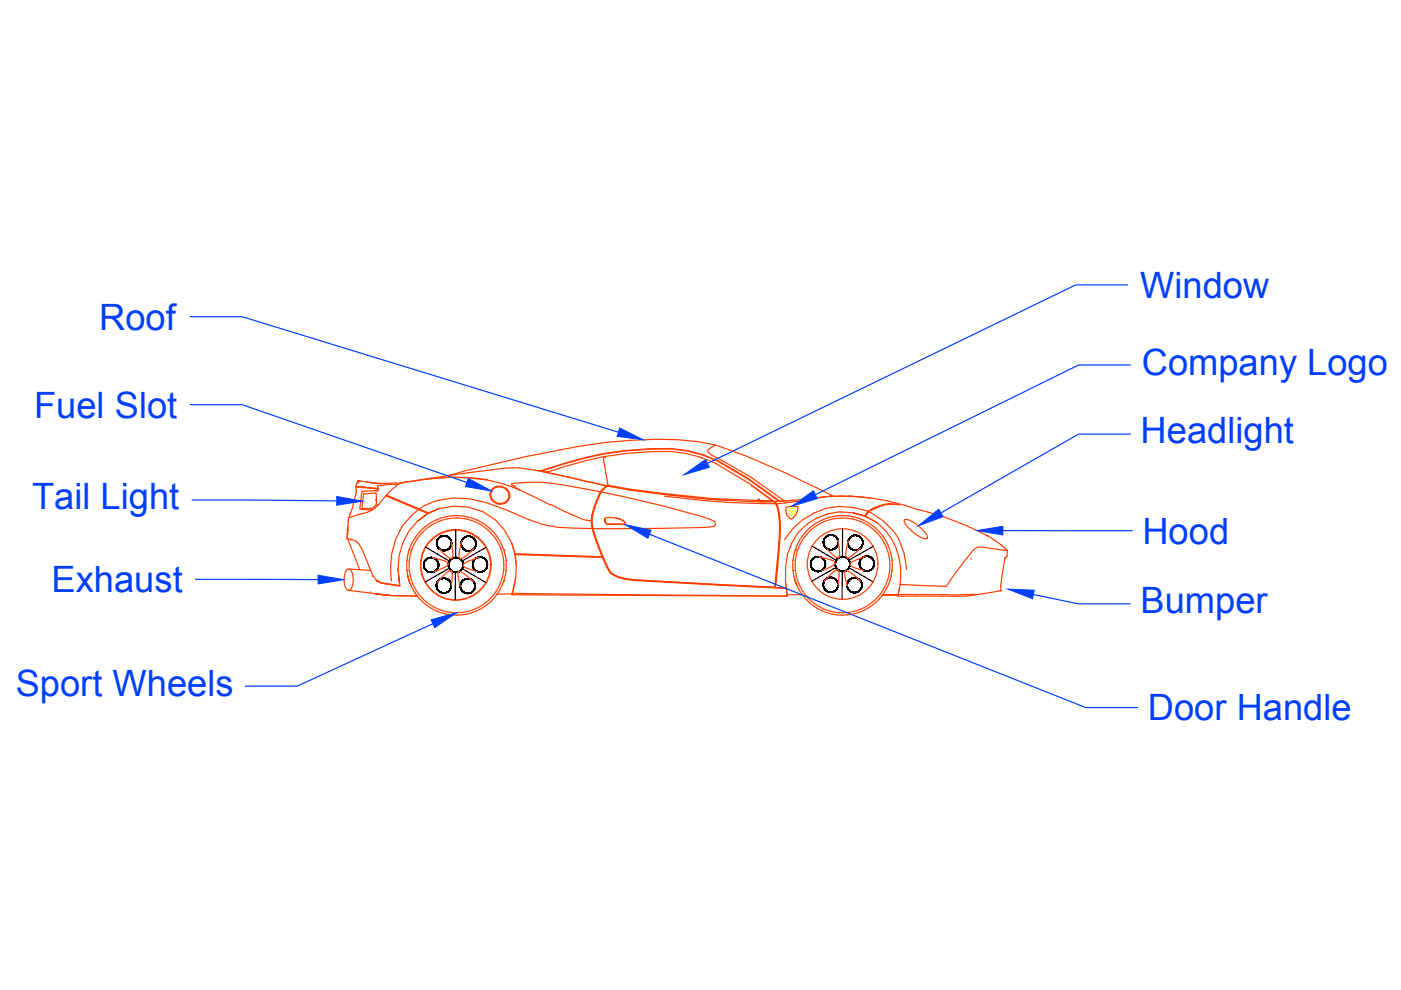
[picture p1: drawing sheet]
<svg xmlns="http://www.w3.org/2000/svg" width="297mm" height="210mm" viewBox="0 0 297 210" stroke-linecap="round" stroke-linejoin="round" font-family="sans-serif">
<defs><g id="words">
<g font-size="7.7" fill="#003fff">
<text x="241.7" y="63.1">Window</text>
<text x="21" y="69.9">Roof</text>
<text x="242.1" y="79.4">Company Logo</text>
<text x="7.2" y="88.6">Fuel Slot</text>
<text x="241.8" y="94">Headlight</text>
<text x="6.8" y="108">Tail Light</text>
<text x="242.2" y="115.2">Hood</text>
<text x="10.9" y="125.5">Exhaust</text>
<text x="241.8" y="130">Bumper</text>
<text x="3.3" y="147.6">Sport Wheels</text>
<text x="243.4" y="152.7">Door Handle</text>
</g>
</g></defs>
<!-- layer: 0 -->
<g fill="none" stroke="#ff3f00" stroke-width=".25">
<path d="M113.4 99.7l1.2 .1M114.4 99.9l14.2 3.1-1.3 1.2a85.4 85.4 0 0 0-14-2l-4.1 .3-.8 .2 1.9 1.2M114.4 99.9a21.6 21.6 0 0 0-7.4-.6l-15.7 2.1M114.4 99.9l1.6 .2M114.6 99.8a77.6 77.6 0 0 1 23.4-4.7 27.3 27.3 0 0 1 14.3 2.6l6.4 3.8 6.6 4.8M114.6 99.8v.1M114.7 99.9a75.2 75.2 0 0 1 27.6-4.7l3.5 .4 3.2 .9 3.2 1.3 6.4 3.8 6.5 4.7M114.9 99.9l1.1 .2 .3-.1M116.3 100a70.4 70.4 0 0 1 26-4.3l3.3 .4 3.1 .9 3 1.2 7.6 4.6 4.8 3.5M116.3 100l-.3 .1 12.7 2.9 .2-.2 .1 .1M127.9 97.1l1 5.7M128.4 97h-.3"/>
<path d="M148.6 97.2h.1M151.7 94.3a184.3 184.3 0 0 1 25 10.9M151.7 94.3l-1.5 1-.2 .5 .7 .6 2.1 1.1 6.6 3.8 6.9 4.9M151.7 94.3a59.4 59.4 0 0 0-18-.9 147.4 147.4 0 0 0-22 3.4l-12.9 3-3.9 1.1M73.5 114.2h.1M73.5 114.2h.3a3.2 3.2 0 0 1 2.9 2.1l2.3 5.7 .7 1 1.1 .6 4 .6M73.7 113h.1M73.7 113l-.1 1.2M73.7 114.2l2.6 6.6M73.7 112.5h.1M73.7 112.5l.1-.8-.3 2.5M73.7 112.5v.5"/>
<path d="M73.9 109.8l-.1 1.9M74.2 109.1h.1M74.3 114.5h.1M75.4 103.1l4.7 .5M75.4 103.1h.1M75.4 103.2l.2 1.1M75.6 104.3l-.9 3.4-.8 2.1M75.6 104.3h-.1M75.7 102.3l-.3 .8M75.9 101.9l-.2 .4h.3l.2-.3-.3-.1 1.8 .3M76.8 107.9l.2 .1M77.1 104.7l-.4 3.1h.8a1.9 1.9 0 0 0 2.3-.9l-.1-2.4-2.6 .2"/>
<path d="M77.7 102.2a8.9 8.9 0 0 0 3.5 .3M77.7 102.2l1.2 .2M78.5 108.2h.2M78.7 108.2h-.1M78.8 102.4h.1M78.9 102.4l2.3 .1M79.1 108l-.4 .2M79.6 106l.3 .2M79.9 107.3l-.3 .4a4.9 4.9 0 0 1-2.8 1.2l-2.9 .9M79.9 107.1v.2M80 104.1h.1M80.1 107.1l-.2 .2"/>
<path d="M80.1 106.9v.2M80.1 103.7h.1M80.1 103.6v.4h-.3a6.7 6.7 0 0 0-3.1 .4l-.4 3.6 2.4 .2M80.1 103.6l-4.7-.4 4.7 .5M80.1 103.6h.1M81.8 105.1l9 3.7M81.8 105.1l-1.7 2M81.8 105.1l6.9 2.9M81.9 105l.1 .1M82 105.1h-.2M84.5 102.7h-2l-2.4 .3v.6M84.9 102.4l-3.7 .1"/>
<path d="M84.9 102.4a11.5 11.5 0 0 0-3 2.6l7 2.9a14.2 14.2 0 0 1 10.6-2.2l3.5 .8 12 4.7 3.3 .6 7.2 .3-.2-1.6M84.9 102.4h.1M86.3 118.8h.1M86.3 118.8v2.2M86.7 116.6h.1M88.5 110.5a13.5 13.5 0 0 0-4.1 10.1M88.5 110.5l2.3-1.7zM88.7 108a15.4 15.4 0 0 0-5.7 15.1M88.7 108l2 .9M88.9 107.9l2 .9M88.9 112.8h.1M88.9 112.8a10.5 10.5 0 0 0-2.6 6"/>
<path d="M88.9 112.8a10.6 10.6 0 0 1 11.1-3 10.6 10.6 0 0 1 7.3 9M91.3 101.4l-.9 .2M91.3 101.4l-.1 .1M91.6 118.2l2.6 .7a.83 .83 0 0 1 .8 .8l-.8 .6-2.2 .9M93.2 107.8l-2.4 1a12.5 12.5 0 0 1 18.4 8.7M95.6 114.7l.4 2.6a.93 .93 0 0 1-.4 1.2l-.9-.6-1.6-1.6M97.8 114.8l-.5 2.6a.78 .78 0 0 0 .4 1.1l.9-.5 1.8-1.6M101.5 118.1l-2.6 1.1a.67 .67 0 0 0-.6 .9l1 .5 1.9 .6M103.3 101.7a55.6 55.6 0 0 0-18.4 .7 47 47 0 0 1 21.2 0 53.3 53.3 0 0 1 10.6 4.7M104.6 103.4a2.22 2.22 0 0 1 2.4-.1 2.22 2.22 0 0 1 1.1 2.1 2.14 2.14 0 0 1-2.7 1.4 2.14 2.14 0 0 1-1.4-2.8zM104.7 103.5a2.14 2.14 0 0 1 2.2-.1 2.14 2.14 0 0 1 1.1 2 2.05 2.05 0 0 1-2.6 1.3 2.05 2.05 0 0 1-1.3-2.6zM104.7 103.5a1.97 1.97 0 0 1 2.5 .1 1.97 1.97 0 0 1 .4 2.5 1.99 1.99 0 0 1-2.5 .4 1.99 1.99 0 0 1-.9-2.4z"/>
<path d="M106.8 116.6h.1M107.3 118.8h.1M107.3 118.8v2.2M108.5 115.2l.7 2.3M109.2 117.4l18.5 .6M109.2 117.5l.3 2.3-.2 2.6-.8 3.7M109.2 117.5l.3 2.3M109.2 117.5l18.6 .6M109.2 117.6l18.5 .6M109.2 103l-.4 .1M125.5 112.1l2.2 5.9M127.3 104.2a17.2 17.2 0 0 0-2 6.3l-1.7-.3-3.9-1.7-2.9-1.6"/>
<path d="M127.4 104.3a215.6 215.6 0 0 1 23.2 5.8l.9 .5 .2 .6-.4 .4-3 .3-8.5 .1-14.1 .1-.1-1.1a6 6 0 0 1 .4-3.1zM127.7 118l.1 .1M127.7 118.2l1.7 3.4 1.5 .8 1.7 .4 1.8 .3 32.3 1.7M127.8 118.1l1.7 3.4 1.4 .8 1.7 .4 1.8 .3 29.9 1.5M127.8 118.1l-.1 .1M128.2 109.9a4.6 4.6 0 0 1 4.4 .9v.3l-.3 .1h-3.4l-.4-.1-.2-.3-.2-.5zM128.3 110.7l-.1-.8 .2 .9 .5 .3 3.6-.1M128.5 103.3l-1.1 1M128.5 103.3a4.9 4.9 0 0 0-2 3.2 8.3 8.3 0 0 0-.4 7.1l1.7 4.5M128.6 103l.1 .1M128.8 103.1a244.6 244.6 0 0 0 25.3 3M128.8 103.1a204.6 204.6 0 0 0 25.3 3"/>
<path d="M128.8 103.1l-.3 .2M128.9 102.9h.1M129 102.9l.4 .1a184.4 184.4 0 0 0 24.5 2.9l-.1-.1 7.3 .3h2.6l-4.2-3M129 102.9l-.1 .1M130.6 109.9a2.84 2.84 0 0 1 1.9 .9v.2M132.3 111.1h-3.1M132.5 111v.1M140.9 105.2a164.8 164.8 0 0 0 23.6 1.6 15.4 15.4 0 0 1 .7 7.1l-1 10.6-29.8-1.6-1.8-.2-1.6-.5-1.4-.6a42.1 42.1 0 0 1-3.9-9.5M154.1 106.1h.1M154.1 106.1l7.2 .3M159.4 103.1h.1M159.5 103.1h.1"/>
<path d="M160.8 105.9l-.2 .1M160.8 105.9l.4 .3M161.2 106.2h2.6l.2 .1M161.2 106.2l.1 .2M161.3 106.4h2.9l.3 .4M163.7 106.1l.4 .2M164.1 106.3h.2M164.1 106.3h.1M164.2 106.4a4.5 4.5 0 0 1 1 2.9 30.6 30.6 0 0 1-.1 7.7l-.8 7.5M164.2 106.4h-2.9M164.2 106.3v.1M164.4 106.4l.3 .4"/>
<path d="M166.7 107.6l1.2-.3 1.3 .1a2.72 2.72 0 0 1-1.4 2.6 2 2 0 0 1-1.1-2.4zM167.1 108.9h.2M167.6 115.9a16.8 16.8 0 0 0-.9 8.8M167.6 115.9h.1M167.7 115.9l-.1 .1M168.1 106.1l-3.9 .2M168.1 118.8h.1M168.1 118.8a10.6 10.6 0 0 1 10.5-9.5 10.6 10.6 0 0 1 10.5 9.5M168.1 118.8v2.2M168.6 116.6h.1M170.8 112.8h.1M173.6 118l2.6 .7a.85 .85 0 0 1 .8 .8l-.8 .7-2.2 .9"/>
<path d="M176.1 105.2h.1zM176.2 105.2h.1M177.7 114.5l.3 2.9a.63 .63 0 0 1-.5 .9l-.9-.7-1.5-1.4M178 105.1v.1M178 105.2h-2.2l-7.7 .9M178.4 105.2h-.3M178.5 105.2h.1M178.6 105.2h-.6M178.6 105.2h.1M179.9 114.6l-.6 2.6a.82 .82 0 0 0 .4 1.1l1-.5 1.7-1.6M180.2 105.2a50.5 50.5 0 0 1 14.6 2.9l4.5 1.2 5.4 2.1 4.8 2.2h-.3M180.2 105.2l4.4 .4"/>
<path d="M180.2 105.2h-1.6M180.2 105.3l-4.2-.1-11.3 1.6a15.2 15.2 0 0 1 .7 7.1l-.8 9.4M180.8 108.7a11.8 11.8 0 0 0-13.2 7.2M180.8 108.7l2.6 .7zM183.3 109.4l.7-1a14.3 14.3 0 0 0-17.7 6M183.4 109.4a12.7 12.7 0 0 1 7.5 13.1l-.1 1.4M183.5 109.5l2.5 1.3M183.5 118l-2.6 1a.68 .68 0 0 0-.6 .9l.8 .4 2.1 .7M184.1 108.5l2.3-1.1zM184.1 108.5l-.7 .9 .8-.9M184.2 108.5a13.5 13.5 0 0 1 8 12.2M186.5 112.8h.1"/>
<path d="M188.7 116.6h.1M189.1 118.8h.1M189.1 118.8v2.2M190.6 107a8.2 8.2 0 0 0-6.6 1.4M190.7 107l-2-.1-2.3 .5M191.8 110.2a2.79 2.79 0 0 1 2.5 1l1.5 1.3a1.81 1.81 0 0 1 .8 1.6 2.79 2.79 0 0 1-2.6-.9l-1.5-1.4a1.81 1.81 0 0 1-.7-1.6zM205.8 118.5h.1M209.5 113.6l2.8 2M212.3 115.5l1.3 1.2M213 118.5l-.9 5.7 .2 1-7.4 1.2h-14.6l.1-.2M213 118.5h.1M213.1 118.1h.1"/>
<path d="M213.6 116.7l-5.4-.7h-.9l-.6 .3-2.3 2.7-3.8 5.3-9.8-.4M213.6 116.7l-.1 1.4-.5 .4M73.5 120.8a.65 .65 0 0 1 .8-.1 .65 .65 0 0 1 .3 .7l.3 1.7a2.06 2.06 0 0 1-1 2.1 2.21 2.21 0 0 1-.9-2.5 2.98 2.98 0 0 1 .5-1.9zM73.9 120.6l4.7 .4M73.9 125.2l9.1 1.1M78.5 125.5h.1M78.9 122.1l.1 .1M79.7 125.9l3.3 .4M79.7 123.1l1.2 .5M79.8 123.2l1.1 .5M80.9 123.7l3.7 .5M80.9 123.6l3.9 .6"/>
<path d="M81.1 126.1l1.9 .2M81.5 126.1h-.3l.5 .1M81.5 126.1h.1M83 126.3l5.5 .1M84.7 123.9l-.3-3.3 .4 3.6M86.3 121h.1M86.3 121l.2 1.1M86.7 123.1l.4 1.1-.4-1M86.7 123.1l-.2-1 .2 1.1M87.1 124.2l.8 1.3M87.9 125.5h.1M87.9 125.5l.6 .9"/>
<path d="M88.2 126.4h.3M88.3 126.4h.2M88.5 126.4l.4 .5M88.9 126.9h.1M88.9 126.9a10.6 10.6 0 0 0 15.7 0M92.7 123.4l2-2a.71 .71 0 0 1 1.1-.2l.1 .8-.2 2.2M100.5 123.4l-2.3-1.9a.74 .74 0 0 0-1.1-.1l.1 1.1 .4 1.9M104.6 126.9h.1M105.4 126l-.8 .9M106.8 123.1h.1M107.3 121h.1M107.3 121a10.4 10.4 0 0 1-1.9 5"/>
<path d="M108.5 126.1l58.4 .3M108.6 125.9l-3.2 .1M108.6 125.8l58.3 .6M109.3 122.4l-.8 3.7M164.2 124.5h.1M164.4 124.6l2.3 .1M164.5 123.2l.1 .1M164.6 123.3l-.2 1.3 2.3 .1M166.5 123.4l.2 1.3M166.7 124.8l.2 1.6M166.7 124.7v.1M166.7 124.8l.2 1.3"/>
<path d="M166.9 126.1v.3M168.1 121h.1M168.1 121l.5 2.2 .4 1-.7-2.1M169 124.2l1.1 1.9M170.1 126.1a10.6 10.6 0 0 0 16.4 .8M170.1 126.1h-3.2M170.8 126.9h.1M174.8 123.2l2-2a.71 .71 0 0 1 1-.2l.1 1.1-.2 1.9M182.5 123.2l-2.2-1.9a.76 .76 0 0 0-1.1-.1v1.1l.4 1.9M186.5 126.9h.1M187 126.2l3.4 .1M187 126.2l-.5 .7"/>
<path d="M187.1 126.2h1.7M188.7 123.1h.1M188.7 123.1l-.9 2.1-.8 1M188.8 126.2h.1M188.8 126.2h1.6M189.1 121h.1M189.1 121l-.4 2.1M190.4 126.1h.1M190.4 126.1h-3.2M190.7 124.8l-.3 1.4M190.7 124.8l-.1 .5M190.8 123.9l-.1 .9"/>
<path d="M207 126l-4.3 .1h-12.3M212.4 125.2l-.6 .1"/>
<circle cx="96.6" cy="119.8" r="7.4"/>
<circle cx="96.6" cy="119.8" r="1.57"/>
<circle cx="96.6" cy="119.8" r="7.5"/>
<circle cx="96.8" cy="119.9" r="10.1"/>
<circle cx="178.6" cy="119.9" r="10.1"/>
<circle cx="178.7" cy="119.6" r="7.5"/>
</g>
<path d="M167.1 108.9l.9 .2 .5-.6h-.7l-.5-.5 .8-.3 .5 .1-.7-.2-.8 .5 .7 .4 .6-.1 .2 .3-.6 .4-.7-.2" fill="none" stroke="#ff0" stroke-width=".25"/>
<g fill="#003fff" stroke="#003fff" stroke-width=".21">
<path d="M71.4 105.3l5.5 .9-5.5 .9z"/>
<path d="M67.4 122l5.6 .9-5.6 .9z"/>
<path d="M131.4 90.8l5 2.5-5.5-.8z"/>
<path d="M91.4 131.4l5.4-1.5-4.6 3.2z"/>
<path d="M194.7 111.5l4.3-3.5 1 1.6z"/>
<path d="M132.6 111.2l5.4 1.2-.6 1.7z"/>
<path d="M167.9 107.3l4.6-3.2 .8 1.6z"/>
<path d="M145 100.7l4.6-3.3 .8 1.7z"/>
<path d="M99.3 101.4l4.9 2.7-5.5-.9z"/>
<path d="M213.7 124.9l5.6 .2-.4 1.8z"/>
<path d="M207.1 112.5l5.5-.9v1.8z"/>
</g>
<path d="M40.3 67.1h11l79.8 24.5M239.1 60.4h-11l-78.1 37.8M239.7 77.4h-11l-55.8 27.5M40.3 85.8h11l47.7 16.5M239.7 92h-11l-29.2 16.7M40.7 106l30.7 .2M137.7 113.3l92.5 36.7h11M212.6 112.5h27.5M41.5 122.8l25.9 .1M91.8 132.2l-28.8 13.3h-11M219.1 126l9.5 2h11" fill="none" stroke="#003fff" stroke-width=".25"/>
<g fill="none" stroke="#000" stroke-width=".25">
<path d="M90.2 116l5 2.9M96.6 112.3v5.9M103 116.1l-5.1 2.9M172.2 115.8l5 3M178.6 112.1v5.9M185.1 115.9l-5.1 2.9M95.2 120.5l-5.1 2.9M96.6 121.3l-.1 5.9M97.9 120.5l5.1 3M177.2 120.3l-5.1 2.9M178.6 121.1l-.1 5.9M179.9 120.3l5.1 3"/>
<circle cx="91.4" cy="119.8" r="1.57"/>
<circle cx="94.2" cy="115.2" r="1.57"/>
<circle cx="96.6" cy="119.8" r="1.57"/>
<circle cx="99.4" cy="115.3" r="1.57"/>
<circle cx="101.8" cy="119.7" r="1.57"/>
<circle cx="173.4" cy="119.6" r="1.57"/>
<circle cx="176.2" cy="115" r="1.57"/>
<circle cx="178.7" cy="119.6" r="1.57"/>
<circle cx="181.4" cy="115.1" r="1.57"/>
<circle cx="183.8" cy="119.5" r="1.57"/>
<circle cx="94.1" cy="124.2" r="1.57"/>
<circle cx="99.2" cy="124.3" r="1.57"/>
<circle cx="176.1" cy="124" r="1.57"/>
<circle cx="181.2" cy="124.1" r="1.57"/>
</g>
<use href="#words"/>
</svg>
